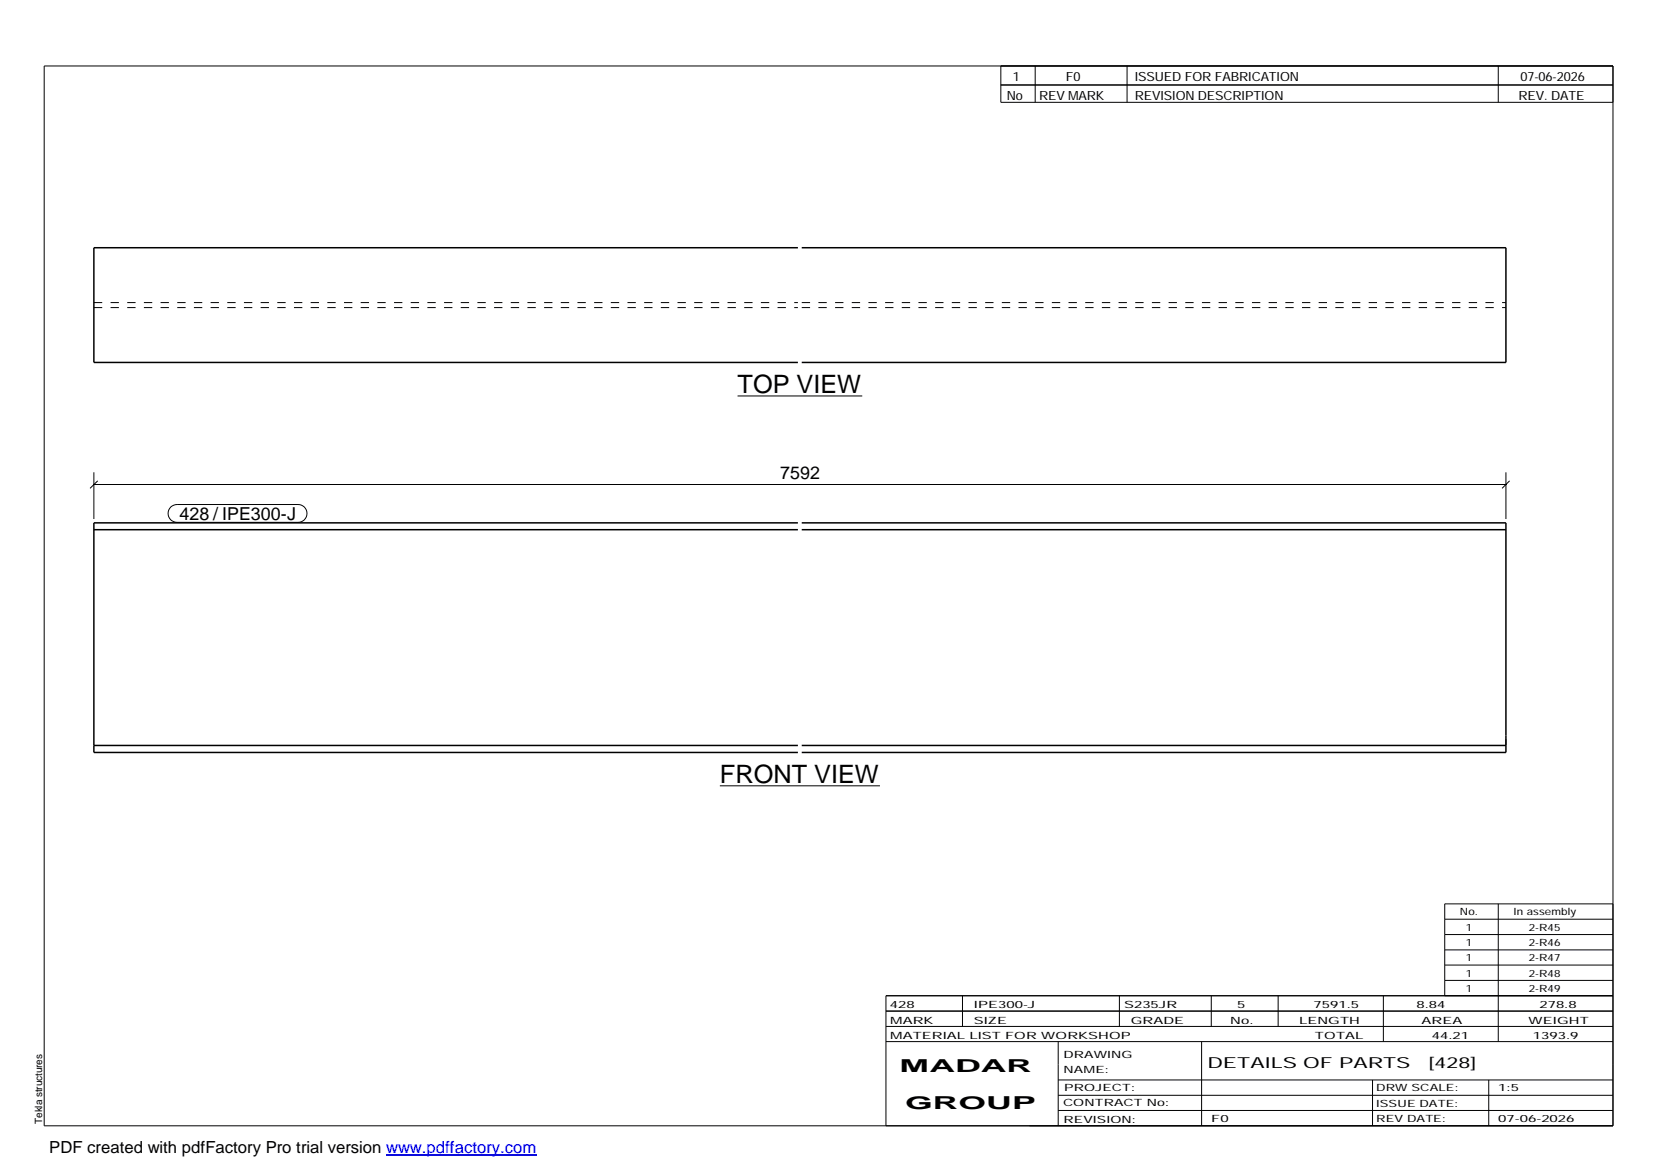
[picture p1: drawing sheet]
<svg xmlns="http://www.w3.org/2000/svg" width="420mm" height="297mm" viewBox="0 0 420 297" stroke-linecap="round" stroke-linejoin="round" font-family="sans-serif">
<defs><g id="words">
<g font-size="6.4">
<text x="187.2" y="99.8">TOP VIEW</text>
<text x="182.8" y="198.8">FRONT VIEW</text>
</g>
<g font-size="4.5">
<text x="198" y="121.6">7592</text>
<text x="45.6" y="132.1">428 / IPE300-J</text>
<text x="228.4" y="272.3">MADAR</text>
<text x="229.8" y="281.6">GROUP</text>
</g>
<text font-size="4.2" x="12.5" y="292.7">PDF created with pdfFactory Pro trial version www.pdffactory.com</text>
<g font-size="3.9">
<text x="306.5" y="271.3">DETAILS OF PARTS</text>
<text x="362.7" y="271.3">[428]</text>
</g>
<g font-size="3.2">
<text x="257.1" y="20.5">1</text>
<text x="270.6" y="20.5">F0</text>
<text x="288.1" y="20.5">ISSUED FOR FABRICATION</text>
<text x="386" y="20.5">07-06-2026</text>
<text x="255.6" y="25.5">No</text>
<text x="263.8" y="25.5">REV MARK</text>
<text x="288.1" y="25.5">REVISION DESCRIPTION</text>
<text x="385.5" y="25.5">REV. DATE</text>
</g>
<g font-size="2.5">
<text x="370.6" y="232.4">No.</text>
<text x="384.3" y="232.4">In assembly</text>
<text x="372.1" y="236.3">1</text>
<text x="388.1" y="236.3">2-R45</text>
<text x="372.1" y="240.2">1</text>
<text x="372.1" y="244.1">1</text>
<text x="388.1" y="240.2">2-R46</text>
<text x="388.1" y="244.1">2-R47</text>
<text x="372.1" y="247.9">1</text>
<text x="372.1" y="251.8">1</text>
<text x="388.1" y="247.9">2-R48</text>
<text x="388.1" y="251.8">2-R49</text>
<text x="225.9" y="255.9">428</text>
<text x="247.3" y="255.9">IPE300-J</text>
<text x="285.4" y="255.9">S235JR</text>
<text x="314.1" y="255.9">5</text>
<text x="333.5" y="255.9">7591.5</text>
<text x="359.6" y="255.9">8.84</text>
<text x="390.8" y="255.9">278.8</text>
<text x="226" y="263.7">MATERIAL LIST FOR WORKSHOP</text>
<text x="226" y="259.9">MARK</text>
<text x="247.2" y="259.9">SIZE</text>
<text x="287.1" y="259.9">GRADE</text>
<text x="312.3" y="259.9">No.</text>
<text x="329.8" y="259.9">LENGTH</text>
<text x="333.8" y="263.7">TOTAL</text>
<text x="360.9" y="259.9">AREA</text>
<text x="363.5" y="263.7">44.21</text>
<text x="388.1" y="259.9">WEIGHT</text>
<text x="389.2" y="263.7">1393.9</text>
<text x="270" y="268.5">DRAWING</text>
<text x="270" y="272.5">NAME:</text>
<text x="269.9" y="280.9">CONTRACT No:</text>
<text x="270.2" y="277">PROJECT:</text>
<text x="349.4" y="277.1">DRW SCALE:</text>
<text x="349.4" y="281">ISSUE DATE:</text>
<text x="380.4" y="277.1">1:5</text>
<text x="10.7" y="285.4" transform="rotate(-90 10.7 285.4)">Tekla structures</text>
<text x="270" y="285">REVISION:</text>
<text x="307.5" y="284.8">F0</text>
<text x="349.4" y="284.8">REV DATE:</text>
<text x="380.4" y="284.8">07-06-2026</text>
</g>
</g></defs>
<path d="M202.6 62.9h-178.8v29.1h178.8M203.5 62.9h178.8v29.1h-178.8M23.8 134.5h178.8M202.6 132.7h-178.8v58.3h178.8M203.5 132.7h178.8v58.3h-178.8M203.5 134.5h178.8M23.8 189.3h178.8M203.5 189.3h178.8" fill="none" stroke="#000" stroke-width=".38"/>
<path d="M23.8 76.8h178.8M23.8 78.1h178.8M203.5 76.8h178.8M203.5 78.1h178.8M382.3 189.3v-.2M382.3 189.1v-1.4" fill="none" stroke="#000" stroke-width=".25" stroke-dasharray="2.1 2.1" stroke-linecap="butt"/>
<g fill="none" stroke="#000" stroke-width=".25">
<path d="M11.2 16.7h398.3v269.1h-398.3zM254.1 16.7v9.3h155.4M262.8 16.7v9.3M286.1 16.7v9.3M380.4 16.7v9.3M254.1 21.6h155.4M23.8 119.9v11.9M187.2 100.5h31.7M382.3 119.9v11.9M23.8 123h358.5M24.8 122.1l-1.9 1.9M43.3 128.7l.8-.4 .9-.2h30.6a2.26 2.26 0 0 1 2.3 2.3 2.26 2.26 0 0 1-2.3 2.2h-30.6a2.27 2.27 0 0 1-2.2-1.4 2.27 2.27 0 0 1 .5-2.5z"/>
<path d="M383.2 122.1l-1.9 1.9M182.8 199.5h40.6M366.8 233.4h42.7M366.8 237.3h42.7M380.4 229.5v34.9M409.5 229.5h-42.7v23.3M224.9 256.7h184.6M244.3 252.8v7.8M284.2 252.8v7.8M307.5 252.8v7.8M324.5 252.8v7.8M351.2 252.8v11.6"/>
<path d="M366.8 241.2h42.7M366.8 245h42.7M366.8 248.9h42.7M409.5 252.8h-184.6v33M224.9 264.4h184.6M224.9 260.6h184.6M268.6 264.4v21.4M268.6 274.2h140.9M268.6 278.1h140.9M305.1 264.4v21.4M348.4 274.2v11.6M378 274.2v11.6"/>
<path d="M268.6 281.9h140.9"/>
</g>
<path d="M98 293.3h38.2" fill="none" stroke="#00f" stroke-width=".3"/>
<use href="#words"/>
</svg>
